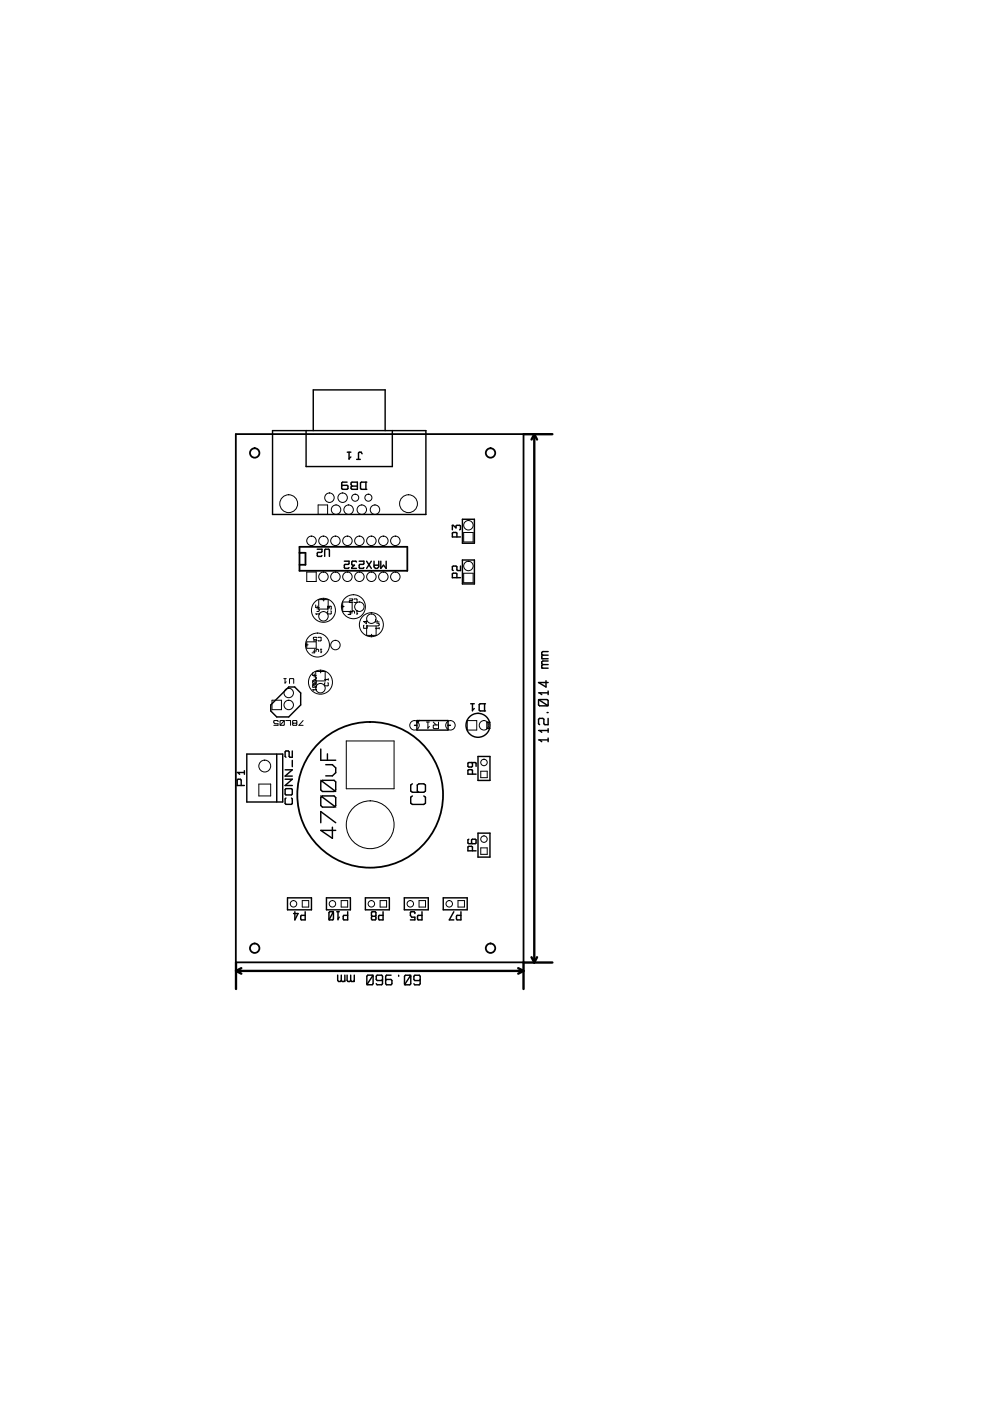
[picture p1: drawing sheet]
<svg xmlns="http://www.w3.org/2000/svg" width="210mm" height="297mm" viewBox="0 0 210 297" stroke-linecap="round" stroke-linejoin="round" font-family="sans-serif">
<g fill="none" stroke="#000" stroke-width=".3">
<path d="M57.8 91.3h32.5v17.8h-32.5zM64.9 91.3v7.6h18.3v-7.6M66.4 91.3v-8.6h15.3v8.6M73.6 95.9h.8M74 95.9v1.5M74.4 96.9l-.4 .3M75.6 97.4h.8M76.8 96.2l-.2-.3h-.4l-.2 .1v1.4M67.3 116.4h1l-.2 .7h-.7l-.1 .2v.5l.1 .2h.7l.2-.2M68.8 118v-1.4l.2-.2h.7l.1 .2v1.4M73 119h1l-.1 .7h-.8l-.1 .1v.5l.1 .2h.8l.1-.2M73.6 102.2h-1l-.2 .2v1.2l.2 .1h1l.2-.1v-.5l-.2-.2h-1l-.2 .2"/>
<path d="M74.4 102.4l.2-.2h1.2v1.5h-1.2l-.2-.1v-.4l.2-.1zM74.6 103.1h1.2M75.6 119.2l-.2-.2h-.7l-.1 .2v.5l.1 .1h.5l-.6 .5v.2h1M76.2 119h1l-.2 .7h-.7l-.1 .1v.5l.1 .2h.7l.2-.2M77.6 102.2v1.5M77.7 119l1 1.5M77.8 102.2h-1.2l-.2 .2v1.2l.2 .1h1.2M78.7 119l-1 1.5M79.3 119v1.2l.3 .3h.4l.3-.3v-1.2M79.3 119.8h1M80.7 119v1.5l.6-.7 .6 .7v-1.5M95.9 112.3v-.9h.2l.6 .5v-.4l.2-.1h.5l.2 .1v.7l-.2 .1"/>
<path d="M96.9 113.8v-.8l-.2-.1-.8 .1v.8h1.7M98 118.7h2.6v5.1h-2.6zM98 110.1h2.6v5.1h-2.6zM96.9 122.5v-.8l-.2-.2-.8 .2v.8h1.7M97.6 120v1l-.7-.2v-.6l-.2-.2-.8 .2v.6l.2 .2M114.9 139.7h1.3M115.1 138.9l-.2 .2v.4l.2 .2M115.1 138.9h1.1M116.2 138.1h-1.1l-.2 .2v.4l.2 .2M52.3 159.9h7.6v10.1h-7.6zM57.4 149.5l3.8-3.8h1.3l1.3 1.2v2.6l-2.6 2.5h-2.5l-1.3-1.3zM58.7 159.9v10.1"/>
<path d="M62 159.2v1.4h-.5l-.2-.2v-1l-.2-.2h-.5l-.1 .2v1l.1 .2M68 158.8v2.4h3.2M69.4 159.8v1.4M87.9 153.8h.5M88.4 152.8h6.6v2h-6.6zM88.9 152.8l-.5 .5M95 153.8h.5M99.8 149.2h.8M100.2 149.2v1.5M100.6 150.2l-.4 .4M102.7 149.2v1.5M102.9 149.2h-1.1l-.2 .2v1.2l.2 .1h1.1"/>
<path d="M103.9 153.1h-.6v1.3h.6M114.2 148.5l.2-.2h1.6l.2 .2v1l-.2 .2h-1.6l-.2-.2zM114.2 156.9h2M114.2 154.9h2M114.2 148.3l2 1.4M114.2 146.9h2M114.4 156.9l.5 .4M114.4 154.9l.5 .4M114.4 146.9l.5 .4M114.9 141.7h1.3M115.1 140.9l-.2 .2v.4l.2 .2M115.1 140.9h1.1"/>
<path d="M115.8 144.3v1.4l-1.6-1h2M116 151.1h.2M116.2 146.5v.8M116.2 152.3v1.3h-.7l-.2-.1v-1l-.2-.2h-.7l-.2 .2v1l.2 .1M116.2 154.5v.8M116.2 156.5v.8M116.2 140.1h-1.1l-.2 .2v.4l.2 .2M50.3 163.8h1.5M50.5 163.8l.3 .4M51.1 166.5v-1.1l-.1-.2h-.5l-.2 .2v1.1h1.5M51.8 163.4v.8M60.5 165.2h1.5l-1.5 1.3h1.5"/>
<path d="M60.5 163.2h1.5l-1.5 1.3h1.5M60.6 169.2l-.1 .2v.9l.1 .2h1.2l.2-.2v-.9l-.2-.2M60.6 167.2h1.2l.2 .2v.9l-.2 .2h-1.2l-.1-.2v-.9zM62 161.2v1.4M68 165.8l.4-.4h2.4l.4 .4v1.7l-.4 .3h-2.4l-.4-.3zM68 169.1l.4-.3h2.4l.4 .3v1.7l-.4 .3h-2.4l-.4-.3zM68 174.4v-2.3l3.2 2.3M68 168.8l3.2 2.3M68 165.4l3.2 2.4M69.1 162.1h1.4l.7 .7v1l-.7 .7h-1.4M70.5 175.4v2.3l-2.5-1.6h3.2M87.4 166.2l-.3 .2v1.3l.3 .3h2.5l.3-.3v-1.3l-.3-.2h-1.1l-.3 .2v1.3l.3 .3"/>
<path d="M87.4 168.8l-.3 .2v1.3l.3 .3h2.5l.3-.3v-1.3l-.3-.2M99.4 177.9l-.2 .2v.6l.2 .2h1.3l.2-.2v-.6l-.2-.2-.7 .2v.6l.2 .2M100 161.7l.2 .1v.7l-.2 .1-.8-.1v-.7l.2-.1h1.3l.2 .1v.7M100.2 164.1v-.8l-.2-.1-.8 .1v.8h1.7M101.3 176.6h2.6v5.1h-2.6zM101.3 160.4h2.6v5.1h-2.6zM61 190.4h5v2.5h-5zM62.5 193.3v1.7l.7-1.3h-1M64.7 193.3v1.7h-.8l-.1-.2 .1-.7h.8M69.2 190.4h5.1v2.5h-5.1zM69.9 193.3h.7l.1 .2v1.3l-.1 .2h-.7l-.2-.2v-1.3zM70.7 193.3l-1 1.7"/>
<path d="M71.4 193.3h.5M71.7 193.3v1.7M71.9 194.5l-.2 .3M73.7 193.3v1.7h-.8l-.1-.2 .1-.7h.8M77.5 190.4h5.1v2.5h-5.1zM78.9 194.3l-.1 .2 .1 .5h.7l.1-.2-.1-.5M78.9 194.3l-.1-.2 .1-.8h.7l.1 .2-.1 .8M78.9 194.3h.7M81.2 193.3v1.7h-.8l-.1-.2 .1-.7h.8M85.7 190.4h5.1v2.5h-5.1zM88 193.7l-.2-.4h-.7l-.1 .2v.6l.3 .4h.7v.5h-1M89.5 193.3v1.7h-.8l-.2-.2 .2-.7h.8"/>
<path d="M94 190.4h5.1v2.5h-5.1zM96.2 193.3l-.9 1.7h.9M97.7 193.3v1.7h-.8l-.1-.2 .1-.7h.8M100.2 180.4v-.8l-.2-.2-.8 .2v.8h1.7M71.6 206.7v1.2l.2 .2h.4l.2-.2M72.4 207.9l.1 .2h.4l.2-.2M72.4 206.7v1.2M73.1 206.7v1.4M73.6 206.7v1.2l.2 .2h.4l.2-.2M74.4 207.9l.1 .2h.4l.2-.2M74.4 206.7v1.2M75.1 206.7v1.4"/>
<path d="M78 206.8h.9l.2 .2v1.6l-.2 .2h-.9l-.2-.2v-1.6zM79.1 206.8l-1.3 2M81.1 207.7l-.2 .2h-.9l-.2-.2v-.7l.2-.2h.9l.2 .2v1.6l-.2 .2h-.9l-.2-.2M82.9 206.8h-.9l-.2 .2v1.6l.2 .2h.9l.2-.2v-.7l-.2-.2h-.9l-.2 .2M84.5 206.8v.2M86 206.8h.9l.2 .2v1.6l-.2 .2h-1l-.1-.2v-1.6zM87.1 206.8l-1.3 2M89.1 207.7l-.2 .2h-1l-.1-.2v-.7l.1-.2h1l.2 .2v1.6l-.2 .2h-1l-.1-.2"/>
<circle cx="101.3" cy="153.8" r="2.54"/>
</g>
<g fill="none" stroke="#000" stroke-width=".5">
<path d="M111 92.1h6.1M113.3 92.1v112M113.3 92.1l.6 1.1M113.3 92.1l-.6 1.1M50 205.9h61M50 204.1v5.6M50 205.9l1.2 .5M51.2 205.3l-1.2 .6M109.9 205.3l1.1 .6M111 205.9l-1.1 .5M112.7 202.9l.6 1.2M113.9 202.9l-.6 1.2"/>
<path d="M117.1 204.1h-6.1v5.6"/>
</g>
<g fill="none" stroke="#000" stroke-width=".38">
<path d="M50 92h61v112h-61zM63.5 117.2h1.3v2.5h-1.3M63.5 115.9h22.9v5.1h-22.9z"/>
<circle cx="54" cy="96" r="1"/>
<circle cx="104" cy="96" r="1"/>
<circle cx="78.5" cy="168.5" r="15.4"/>
<circle cx="54" cy="201" r="1"/>
<circle cx="104" cy="201" r="1"/>
</g>
<g fill="none" stroke="#000" stroke-width=".21">
<path d="M67.4 107.1h2.1v2h-2.1zM98.3 112.9h2v2h-2zM64.8 136.7h.5M65 121.3h2v2h-2zM65 136.1h2v1.4h-2zM66.4 138.1h.3M66.7 137.7v.7h-.5M66.9 128.3v.5h.8M66.9 130.2h.8M67 138.2l.2-.5 .4 .1v.4M67 130.2l.2 .1M67.1 135.3l-.1-.2-.6 .1 .2 .4h.5v.3h-.7"/>
<path d="M67.2 129.1l.5 .1-.2 .4h-.3M67.3 128.5v.3M67.4 135.2h.7l-.1 .7-.6-.1M67.6 127.1h2v2h-2zM67.7 130v.3M67.9 137.7h.3M68.1 137.7v.7M68.2 138.2l-.1 .1M68.4 127.1h.5M68.6 126.9v.5M69.5 129.2v-.7l.3 .4 .1-.4h.2v.7M69.6 129.5v.7h.5v-.7"/>
<path d="M72.4 128.6h.6M72.7 127.6h2v2h-2zM74 129.9h.3M74.1 127h.6l-.1 .3-.5 .1 .1 .4 .5-.1M74.3 129.5v.8h-.5M74.6 130l.2-.5 .4 .2v.3M75 127.1h.7l-.1 .7-.6-.1M75.5 129.5h.3M75.7 129.5v.8M75.8 130l-.1 .2M77.2 132.6v.6h.6v-.6M77.7 131.6v.6l-.6-.4h.8"/>
<path d="M77.7 132.7h2v2h-2zM78.8 134.5v.5M79.6 133.2h.8M79.6 131.3v.6h.8M79.7 133.2l.2 .2M79.9 132.1l.5 .2-.2 .4h-.3M80 131.5v.4M80.4 133v.4M98.3 121.5h2v2h-2zM57.7 148.5h2v2h-2zM58.9 153l-.1-.2-.7 .1v.3l.2 .2h.6v.4h-.8M59.4 152.9l.1-.1 .8 .1v.8l-.8 .1-.1-.1z"/>
<path d="M60.2 143.9h.5M60.3 152.8l-.9 1M60.4 143.9v1M60.6 152.8h1v1M60.7 144.6l-.3 .2M61.4 144.9v-.9l.1-.1 .8 .1v.9M62.2 153.3l-.2-.1 .2-.4 .7 .1-.1 .4M62.2 153.3l-.2 .1 .2 .4h.6l.1-.1-.1-.4M62.2 153.3h.6M64.3 152.8l-.9 1h.9M66.3 144.4l.7-.1 .1 .5-.7 .1zM66.3 145.2h.7l.1 .4-.7 .1z"/>
<path d="M66.3 146.2h.8M66.3 145.2l.8 .5M66.3 142.7v.5h.8M66.3 144.3l.8 .6M66.4 146.2l.1 .2M66.5 143.5l.6 .2-.2 .4h-.4M66.6 142.9v.3M66.9 142.4h2v2h-2zM67.1 146.1v.3M68 142.1v.6M68.8 144.1h.8M68.9 144.7v.7h.6v-.7"/>
<path d="M68.9 144.1l.2 .1M69.6 143.9v.3M73.4 157.1h10.2v10.1h-10.2zM90.4 153.1h.6M90.7 153.1v1.4M91 154l-.3 .3M91.9 153.1l.6 .6M93 153.1v1.4h-1l-.1-.2v-.4l.1-.2h1M99.1 152.8h2v2h-2zM54.9 166.2h2.5v2.6h-2.5zM101.9 179.8h1.4v1.3h-1.4zM101.9 163.5h1.4v1.4h-1.4z"/>
<path d="M64.1 190.9h1.4v1.4h-1.4zM72.3 190.9h1.4v1.4h-1.4zM80.6 190.9h1.4v1.4h-1.4zM88.8 190.9h1.4v1.4h-1.4zM97.1 190.9h1.4v1.4h-1.4z"/>
<circle cx="61.2" cy="106.8" r="1.89"/>
<circle cx="66" cy="114.7" r="1"/>
<circle cx="68.6" cy="114.7" r="1"/>
<circle cx="69.8" cy="105.5" r="1"/>
<circle cx="71.1" cy="114.7" r="1"/>
<circle cx="71.2" cy="108.1" r="1"/>
<circle cx="72.6" cy="105.5" r="1"/>
<circle cx="73.7" cy="114.7" r="1"/>
<circle cx="73.9" cy="108.1" r="1"/>
<circle cx="75.3" cy="105.5" r=".75"/>
<circle cx="76.2" cy="114.7" r="1"/>
<circle cx="76.7" cy="108.1" r="1"/>
<circle cx="78.1" cy="105.5" r=".75"/>
<circle cx="78.7" cy="114.7" r="1"/>
<circle cx="79.5" cy="108.1" r="1"/>
<circle cx="81.3" cy="114.7" r="1"/>
<circle cx="83.8" cy="114.7" r="1"/>
<circle cx="86.6" cy="106.8" r="1.89"/>
<circle cx="99.3" cy="111.4" r="1"/>
<circle cx="67.3" cy="136.8" r="2.54"/>
<circle cx="68.6" cy="129.4" r="2.54"/>
<circle cx="68.6" cy="122.3" r="1"/>
<circle cx="68.6" cy="130.7" r="1"/>
<circle cx="71.1" cy="122.3" r="1"/>
<circle cx="71.1" cy="136.8" r="1"/>
<circle cx="73.7" cy="122.3" r="1"/>
<circle cx="74.9" cy="128.6" r="2.54"/>
<circle cx="76.2" cy="122.3" r="1"/>
<circle cx="76.2" cy="128.6" r="1"/>
<circle cx="78.7" cy="132.4" r="2.54"/>
<circle cx="78.7" cy="122.3" r="1"/>
<circle cx="78.7" cy="131.2" r="1"/>
<circle cx="81.3" cy="122.3" r="1"/>
<circle cx="83.8" cy="122.3" r="1"/>
<circle cx="99.3" cy="120" r="1"/>
<circle cx="61.2" cy="149.5" r="1"/>
<circle cx="61.2" cy="146.9" r="1"/>
<circle cx="67.9" cy="144.6" r="2.54"/>
<circle cx="67.9" cy="145.9" r="1"/>
<circle cx="87.9" cy="153.8" r="1"/>
<circle cx="95.5" cy="153.8" r="1"/>
<circle cx="102.6" cy="153.8" r="1"/>
<circle cx="56.1" cy="162.4" r="1.26"/>
<circle cx="78.5" cy="174.9" r="5.1"/>
<circle cx="102.6" cy="177.9" r=".69"/>
<circle cx="102.6" cy="161.7" r=".69"/>
<circle cx="62.2" cy="191.6" r=".69"/>
<circle cx="70.5" cy="191.6" r=".69"/>
<circle cx="78.7" cy="191.6" r=".69"/>
<circle cx="87" cy="191.6" r=".69"/>
<circle cx="95.2" cy="191.6" r=".69"/>
</g>
<circle cx="63.5" cy="117.2" r=".19" fill="#000"/>
</svg>
